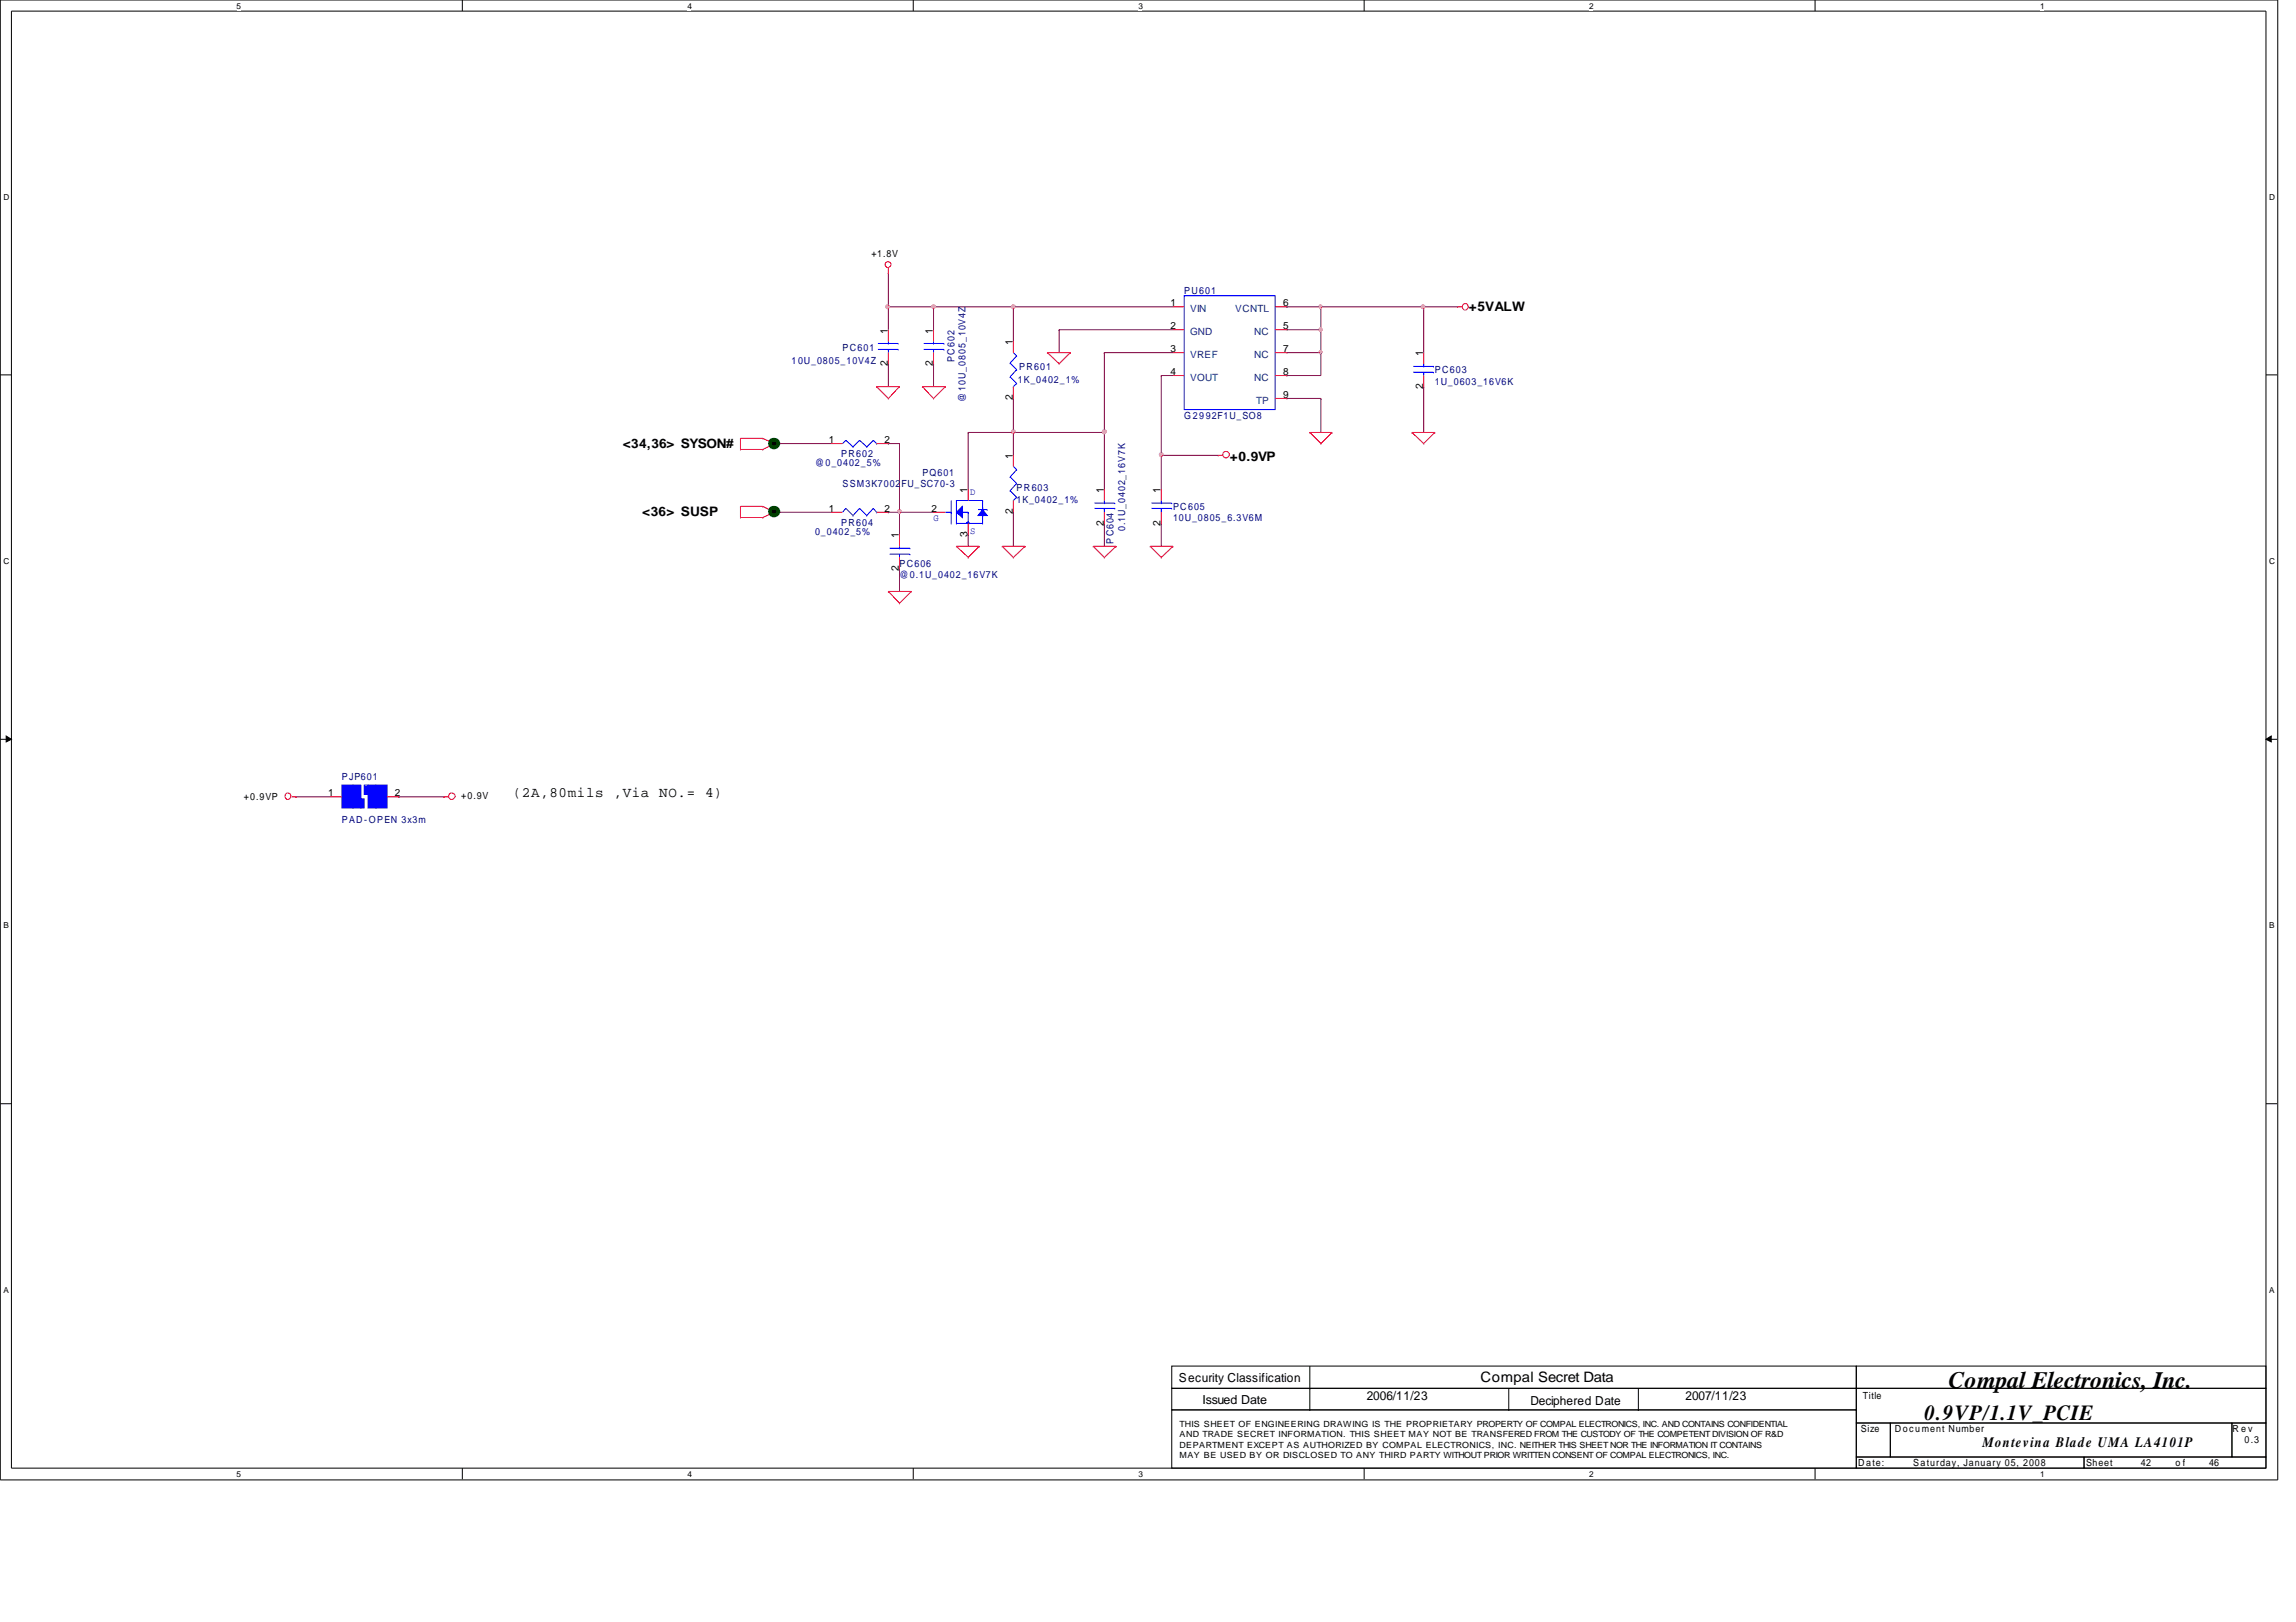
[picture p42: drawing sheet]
<svg xmlns="http://www.w3.org/2000/svg" width="297mm" height="210mm" viewBox="0 0 297 210" stroke-linecap="round" stroke-linejoin="round" font-family="sans-serif">
<defs><g id="words">
<text font-size="3" x="252.1" y="179.6">Compal Electronics, Inc.</text>
<text font-size="2.8" x="249" y="183.8">0.9VP/1.1V_PCIE</text>
<g font-size="1.9">
<text x="66.3" y="103.1">(2A,80mils ,Via NO.= 4)</text>
<text x="191.6" y="178.9">Compal Secret Data</text>
<text x="256.5" y="187.3">Montevina Blade UMA LA4101P</text>
</g>
<g font-size="1.7">
<text x="190" y="40.3">+5VALW</text>
<text x="80.6" y="58">&lt;34,36&gt; SYSON#</text>
<text x="159.1" y="59.6">+0.9VP</text>
<text x="83.1" y="66.8">&lt;36&gt; SUSP</text>
</g>
<g font-size="1.6">
<text x="152.5" y="178.9">Security Classification</text>
<text x="155.6" y="181.7">Issued Date</text>
<text x="176.8" y="181.2">2006/11/23</text>
<text x="198" y="181.8">Deciphered Date</text>
<text x="218.1" y="181.2">2007/11/23</text>
</g>
<g font-size="1.4">
<text x="114.8" y="47.4" transform="rotate(-90 114.8 47.4)">2</text>
<text x="114.8" y="43.2" transform="rotate(-90 114.8 43.2)">1</text>
<text x="120.7" y="47.4" transform="rotate(-90 120.7 47.4)">2</text>
<text x="120.7" y="43.2" transform="rotate(-90 120.7 43.2)">1</text>
<text x="131" y="44.6" transform="rotate(-90 131 44.6)">1</text>
<text x="184.1" y="46.1" transform="rotate(-90 184.1 46.1)">1</text>
<text x="131" y="51.8" transform="rotate(-90 131 51.8)">2</text>
<text x="184.1" y="50.4" transform="rotate(-90 184.1 50.4)">2</text>
<text x="131" y="59.4" transform="rotate(-90 131 59.4)">1</text>
<text x="125.2" y="63.8" transform="rotate(-90 125.2 63.8)">1</text>
<text x="142.8" y="63.8" transform="rotate(-90 142.8 63.8)">1</text>
<text x="150.2" y="63.8" transform="rotate(-90 150.2 63.8)">1</text>
<text x="116.3" y="69.7" transform="rotate(-90 116.3 69.7)">1</text>
<text x="125.2" y="69.5" transform="rotate(-90 125.2 69.5)">3</text>
<text x="131" y="66.5" transform="rotate(-90 131 66.5)">2</text>
<text x="142.8" y="68.1" transform="rotate(-90 142.8 68.1)">2</text>
<text x="150.2" y="68.1" transform="rotate(-90 150.2 68.1)">2</text>
<text x="116.3" y="73.9" transform="rotate(-90 116.3 73.9)">2</text>
</g>
<g font-size="1.3">
<text x="112.7" y="33.3">+1.8V</text>
<text x="151.4" y="39.6">1</text>
<text x="166" y="39.6">6</text>
<text x="151.4" y="42.6">2</text>
<text x="151.4" y="45.6">3</text>
<text x="166" y="42.6">5</text>
<text x="166" y="45.6">7</text>
<text x="151.4" y="48.5">4</text>
<text x="166" y="48.5">8</text>
<text x="166" y="51.5">9</text>
<text x="107.2" y="57.3">1</text>
<text x="114.4" y="57.3">2</text>
<text x="107.2" y="66.2">1</text>
<text x="114.4" y="66.2">2</text>
<text x="120.5" y="66.2">2</text>
<text x="31.5" y="103.5">+0.9VP</text>
<text x="42.5" y="103">1</text>
<text x="51.1" y="103">2</text>
<text x="59.6" y="103.4">+0.9V</text>
<text x="240.7" y="185.3">Size</text>
<text x="241" y="181">Title</text>
<text x="245.1" y="185.3">Document Number</text>
<text x="288.8" y="185.3">R e v</text>
<text x="240.4" y="189.7">Date:</text>
<text x="247.5" y="189.7">Saturday, January 05, 2008</text>
<text x="269.9" y="189.7">Sheet</text>
<text x="277" y="189.7">42</text>
<text x="281.5" y="189.7">o f</text>
<text x="285.8" y="189.7">46</text>
<text x="290.4" y="186.8">0.3</text>
</g>
<g font-size="1.3" fill="#000080">
<text x="153.2" y="38">PU601</text>
<text x="102.4" y="47.1">10U_0805_10V4Z</text>
<text x="109" y="45.4">PC601</text>
<text x="123.5" y="46.8" transform="rotate(-90 123.5 46.8)">PC602</text>
<text x="131.9" y="47.8">PR601</text>
<text x="124.9" y="52" transform="rotate(-90 124.9 52)">@10U_0805_10V4Z</text>
<text x="131.7" y="49.6">1K_0402_1%</text>
<text x="185.6" y="48.3">PC603</text>
<text x="185.6" y="49.8">1U_0603_16V6K</text>
<text x="108.8" y="59.2">PR602</text>
<text x="153.2" y="54.2">G2992F1U_SO8</text>
<text x="105.4" y="60.4">@0_0402_5%</text>
<text x="109" y="63">SSM3K7002FU_SC70-3</text>
<text x="119.3" y="61.6">PQ601</text>
<text x="131.5" y="63.5">PR603</text>
<text x="131.5" y="65.1">1K_0402_1%</text>
<text x="151.8" y="66">PC605</text>
<text x="105.4" y="69.2">0_0402_5%</text>
<text x="108.8" y="68.1">PR604</text>
<text x="144.1" y="70.4" transform="rotate(-90 144.1 70.4)">PC604</text>
<text x="145.6" y="68.7" transform="rotate(-90 145.6 68.7)">0.1U_0402_16V7K</text>
<text x="151.8" y="67.5">10U_0805_6.3V6M</text>
<text x="116.4" y="73.3">PC606</text>
<text x="116.4" y="74.8">@0.1U_0402_16V7K</text>
<text x="44.2" y="100.9">PJP601</text>
<text x="44.2" y="106.5">PAD-OPEN 3x3m</text>
</g>
<g font-size="1.3" fill="#004080">
<text x="154" y="40.4">VIN</text>
<text x="159.8" y="40.4">VCNTL</text>
<text x="154" y="43.3">GND</text>
<text x="154" y="46.3">VREF</text>
<text x="162.3" y="43.3">NC</text>
<text x="162.3" y="46.3">NC</text>
<text x="154" y="49.3">VOUT</text>
<text x="162.3" y="49.3">NC</text>
<text x="162.5" y="52.2">TP</text>
</g>
<g font-size="1.3" fill="#00f">
<text x="125.5" y="64">D</text>
<text x="120.8" y="67.5">G</text>
<text x="125.5" y="69.1">S</text>
</g>
<g font-size="1.1">
<text x="30.6" y="1.1">5</text>
<text x="88.9" y="1.1">4</text>
<text x="147.3" y="1.1">3</text>
<text x="205.6" y="1.1">2</text>
<text x="263.9" y="1.1">1</text>
<text x=".5" y="25.9">D</text>
<text x="293.6" y="25.9">D</text>
<text x=".5" y="73">C</text>
<text x="293.6" y="73">C</text>
<text x=".5" y="120.1">B</text>
<text x="293.6" y="120.1">B</text>
<text x=".5" y="167.3">A</text>
<text x="293.6" y="167.3">A</text>
<text x="152.6" y="184.7">THIS SHEET OF ENGINEERING DRAWING IS THE PROPRIETARY PROPERTY OF COMPAL ELECTRONICS, INC. AND CONTAINS CONFIDENTIAL</text>
<text x="30.6" y="191.1">5</text>
<text x="88.9" y="191.1">4</text>
<text x="147.3" y="191.1">3</text>
<text x="152.6" y="188.7">MAY BE USED BY OR DISCLOSED TO ANY THIRD PARTY WITHOUT PRIOR WRITTEN CONSENT OF COMPAL ELECTRONICS, INC.</text>
<text x="152.6" y="187.4">DEPARTMENT EXCEPT AS AUTHORIZED BY COMPAL ELECTRONICS, INC. NEITHER THIS SHEET NOR THE INFORMATION IT CONTAINS</text>
<text x="152.6" y="186">AND TRADE SECRET INFORMATION. THIS SHEET MAY NOT BE TRANSFERED FROM THE CUSTODY OF THE COMPETENT DIVISION OF R&amp;D</text>
<text x="205.6" y="191.1">2</text>
<text x="263.9" y="191.1">1</text>
</g>
</g></defs>
<path d="M0 0h294.7v191.5h-294.7zM1.5 1.4h291.7v188.6h-291.7z" fill="none" stroke="#000" stroke-width=".13"/>
<g fill="#fff">
<path d="M30.6 .2h.5v1.2h-.5z"/>
<path d="M30.6 190.2h.5v1.1h-.5z"/>
</g>
<path d="M59.8 0v1.4M59.8 190v1.4" fill="none" stroke="#000" stroke-width=".13"/>
<g fill="#fff">
<path d="M88.9 .2h.5v1.2h-.5z"/>
<path d="M88.9 190.2h.5v1.1h-.5z"/>
</g>
<path d="M118.1 0v1.4M118.1 190v1.4" fill="none" stroke="#000" stroke-width=".13"/>
<g fill="#fff">
<path d="M147.3 .2h.5v1.2h-.5z"/>
<path d="M147.3 190.2h.5v1.1h-.5z"/>
</g>
<path d="M176.5 0v1.4M176.5 190v1.4" fill="none" stroke="#000" stroke-width=".13"/>
<g fill="#fff">
<path d="M205.6 .2h.5v1.2h-.5z"/>
<path d="M205.6 190.2h.5v1.1h-.5z"/>
</g>
<path d="M234.8 0v1.4M234.8 190v1.4" fill="none" stroke="#000" stroke-width=".13"/>
<g fill="#fff">
<path d="M263.9 .2h.6v1.2h-.6z"/>
<path d="M263.9 190.2h.6v1.1h-.6z"/>
<path d="M.5 25h.6v1.2h-.6z"/>
<path d="M293.6 25h.6v1.2h-.6z"/>
<path d="M.5 72.1h.6v1.1h-.6z"/>
<path d="M293.6 72.1h.6v1.1h-.6z"/>
</g>
<path d="M0 48.5h1.5M293.2 48.5h1.4" fill="none" stroke="#000" stroke-width=".13"/>
<g fill="#fff">
<path d="M.5 119.2h.6v1.2h-.6z"/>
<path d="M293.6 119.2h.6v1.2h-.6z"/>
</g>
<path d="M0 95.7h1.5M.8 95.2l.7 .5-.7 .3zM293.2 95.7l.6-.5v.8zM293.2 95.7h1.4" fill="none" stroke="#000" stroke-width=".13"/>
<path d="M.8 95.2l.7 .5-.7 .3zM293.2 95.7l.6-.5v.8z" fill="#000"/>
<g fill="#fff">
<path d="M.5 166.4h.6v1.2h-.6z"/>
<path d="M293.6 166.4h.7v1.2h-.7z"/>
</g>
<path d="M0 142.8h1.5M293.2 142.8h1.4" fill="none" stroke="#000" stroke-width=".13"/>
<g fill="none" stroke="#800040" stroke-width=".13">
<path d="M114.9 39.7h.1M114.9 35.3h.1M114.9 39.7h36.9M114.9 35.3v7.4M120.8 39.7h.1M120.8 39.7v3M131.1 39.7h.1M131.1 39.7v4.5M166.5 39.7h.1M166.5 39.7h22.1M170.9 39.7h.1M170.9 39.7v8.9h-4.4"/>
<path d="M184.2 39.7h.1M184.2 39.7v5.9M100.2 57.4h.1M100.2 57.4h7.4M114.9 57.4h.1M114.9 47.1h.1M114.9 57.4h1.5M114.9 47.1v2.9M116.4 57.4h.1M116.4 57.4v11.8M120.8 47.1h.1M120.8 47.1v2.9"/>
<path d="M125.3 56h.1M125.3 56h17.6M125.3 56v7.3M131.1 51.6h.1M131.1 56h.1M131.1 51.6v7.3M137 42.7h.1M137 42.7h14.8M137 42.7v2.9M142.9 45.6h.1M142.9 56h.1M142.9 45.6v17.7"/>
<path d="M142.9 45.6h8.9M150.2 48.6h.1M150.2 58.9h.1M150.2 48.6h1.6M150.2 48.6v14.7M150.2 58.9h7.4M166.5 42.7h.1M166.5 48.6h.1M166.5 45.6h.1M166.5 51.6h.1M166.5 45.6h4.4M166.5 42.7h4.4"/>
<path d="M166.5 51.6h4.4M170.9 51.6h.1M170.9 42.7h.1M170.9 45.6h.1M170.9 51.6v4.4M184.2 50h.1M184.2 50v6M100.2 66.3h.1M100.2 66.3h7.4M114.9 66.3h.1M114.9 66.3h5.9M116.4 66.3h.1"/>
<path d="M116.4 73.7h.1M116.4 73.7v2.8M125.3 69.2h.1M125.3 69.2v1.5M131.1 66.3h.1M131.1 66.3v4.4M142.9 67.7h.1M142.9 67.7v3M150.2 67.7h.1M150.2 67.7v3M38.3 103.1h.1M38.3 103.1h4.4"/>
<path d="M51.6 103.1h.1M51.6 103.1h5.8"/>
</g>
<g fill="none" stroke="#f00" stroke-width=".13">
<path d="M95.8 56.7h.1M95.8 58.2h.1M95.8 56.7v1.5M95.8 58.2h2.9M95.8 56.7h2.9M98.7 58.2h.1M98.7 56.7h.1M98.7 56.7l1.5 .7M100.2 57.4h.1M100.2 57.4l-1.5 .8M95.8 65.5h.1M95.8 67h.1"/>
<path d="M95.8 67h2.9M95.8 65.5h2.9M95.8 65.5v1.5M98.7 67h.1M98.7 65.5h.1M98.7 65.5l1.5 .8M100.2 66.3h.1M100.2 66.3l-1.5 .7"/>
</g>
<circle cx="100.2" cy="57.4" r=".71" fill="#008000"/>
<g fill="none" stroke="#008000" stroke-width=".13">
<circle cx="100.2" cy="57.4" r=".71"/>
<circle cx="100.2" cy="57.4" r=".37"/>
</g>
<circle cx="100.2" cy="57.4" r=".37" fill="#000"/>
<circle cx="100.2" cy="66.2" r=".71" fill="#008000"/>
<g fill="none" stroke="#008000" stroke-width=".13">
<circle cx="100.2" cy="66.2" r=".71"/>
<circle cx="100.2" cy="66.2" r=".37"/>
</g>
<circle cx="100.2" cy="66.2" r=".37" fill="#000"/>
<g fill="none" stroke="#f00" stroke-width=".13">
<path d="M114.9 35.3h.1M114.9 34.7v.6M188.6 39.7h.1M188.6 39.7h.6M113.4 50h.1M113.4 50h3M113.4 50l1.5 1.6M114.9 51.6h.1M116.4 50h.1M116.4 50l-1.5 1.6M119.3 50h.1M119.3 50h3"/>
<path d="M119.3 50l1.5 1.6M120.8 51.6h.1M122.3 50h.1M122.3 50l-1.5 1.6M131.1 44.2v1.4M131.1 50v1.6M135.5 45.6h.1M135.5 45.6h3M135.5 45.6l1.5 1.5M137 47.1h.1M138.5 45.6h.1M138.5 45.6l-1.5 1.5"/>
<path d="M157.6 58.9h.1M157.6 58.9h.6M169.5 56h.1M169.5 56h2.8M169.5 56l1.4 1.4M170.9 57.4h.1M172.3 56h.1M172.3 56l-1.4 1.4M182.7 56h.1M182.7 56h2.9M182.7 56l1.5 1.4M184.2 57.4h.1"/>
<path d="M185.6 56h.1M185.6 56l-1.4 1.4M114.9 76.5h.1M114.9 76.5h3M114.9 76.5l1.5 1.6M116.4 78.1h.1M117.9 76.5h.1M117.9 76.5l-1.5 1.6M123.7 70.7h.1M123.7 70.7h3M123.7 70.7l1.6 1.4M125.3 72.1h.1"/>
<path d="M126.7 70.7h.1M126.7 70.7l-1.4 1.4M129.7 70.7h.1M129.7 70.7h2.9M129.7 70.7l1.4 1.4M131.1 72.1h.1M132.6 70.7h.1M132.6 70.7l-1.5 1.4M141.4 70.7h.1M141.4 70.7h3M141.4 70.7l1.5 1.4M142.9 72.1h.1"/>
<path d="M144.4 70.7h.1M144.4 70.7l-1.5 1.4M148.8 70.7h.1M148.8 70.7h3M148.8 70.7l1.4 1.4M150.2 72.1h.1M150.2 63.3v1.5M150.2 66.3v1.4M151.8 70.7h.1M151.8 70.7l-1.6 1.4M37.7 103.1h.6M38.3 103.1h.1"/>
<path d="M57.4 103.1h.1M57.4 103.1h.6"/>
<circle cx="114.9" cy="34.2" r=".38"/>
<circle cx="189.5" cy="39.7" r=".4"/>
<circle cx="158.6" cy="58.8" r=".42"/>
<circle cx="37.2" cy="103" r=".4"/>
<circle cx="58.5" cy="103" r=".42"/>
</g>
<g fill="none" stroke="#000" stroke-width=".13">
<path d="M151.6 176.8h88.6v2.9h-88.6zM151.6 179.7h88.6v2.8h-88.6zM169.5 179.7h.1M169.5 176.8v5.7M195.2 179.7v2.8M212 179.7v2.8M240.2 176.8h53v2.9h-53zM240.2 179.7h53v4.4h-53zM151.6 182.5h88.6v7.5h-88.6zM169.5 182.5h.1M195.2 182.5h.1M212 182.5h.1"/>
<path d="M240.2 184.1h4.4v4.5h-4.4zM240.2 188.6h29.4v1.4h-29.4zM244.6 184.1h44.2v4.5h-44.2zM269.6 188.6h23.6v1.4h-23.6zM288.8 184.1h4.4v4.5h-4.4z"/>
</g>
<g fill="none" stroke="#00f" stroke-width=".13">
<path d="M130.7 47h.1M130.7 48.8h.1M130.7 47l.8 .8M130.7 48.8l.8 .8M131.1 50h.1M131.1 45.6l.4 .5M131.5 46.1h.1M131.5 47.8h.1M131.5 49.6h.1M131.5 46.1l-.8 .9M131.5 47.8l-.8 1M131.5 49.6l-.4 .4"/>
<path d="M149 65.8h2.6M149 65.1h2.6M150.2 65.1h.1M150.2 65.8h.1M150.2 64.8v.3M150.2 65.8v.5M151.6 65.8h.1M151.6 65.1h.1"/>
</g>
<path d="M123.7 66.3l.8-.8v1.5z" fill="#00f"/>
<path d="M123.7 66.3l.8-.8v1.5z" fill="none" stroke="#00f" stroke-width=".13"/>
<path d="M127.1 66l.6 .7h-1.2z" fill="#00f"/>
<g fill="none" stroke="#00f" stroke-width=".13">
<path d="M109.4 57h.1M109.4 57l-.4 .4M109.4 57l1 .8M110.4 57.8h.1M111.2 57h.1M111.2 57l-.8 .8M111.2 57l.9 .8M112.1 57.8h.1M113 57h.1M113 57l-.9 .8M113 57l.4 .4M113.4 57.4h.1"/>
<path d="M113.6 45.2h2.6M113.6 44.4h2.6M114.9 44.4h.1M114.9 45.2h.1M114.9 44.2v.2M114.9 45.2v.4M116.2 45.2h.1M116.2 44.4h.1M119.5 45.2h2.6M119.5 44.4h2.6M120.8 44.4h.1M120.8 45.2h.1"/>
<path d="M120.8 44.2v.2M120.8 45.2v.4M122.1 45.2h.1M122.1 44.4h.1M182.8 48.2h2.7M182.8 47.4h2.7M184.2 47.4h.1M184.2 48.2h.1M184.2 47.1v.3M184.2 48.2v.4M185.5 48.2h.1M185.5 47.4h.1"/>
<path d="M109.4 65.8h.1M109.4 65.8l-.4 .5M109.4 65.8l1 .9M110.4 66.7h.1M111.2 65.8h.1M111.2 65.8l-.8 .9M111.2 65.8l.9 .9M112.1 66.7h.1M113 65.8h.1M113 65.8l-.9 .9M113 65.8l.4 .5M113.4 66.3h.1"/>
<path d="M115.1 71.7h2.6M115.1 71h2.6M116.4 71h.1M116.4 71.7h.1M116.4 70.7v.3M116.4 71.7v.4M117.7 71.7h.1M117.7 71h.1M122.3 66.3h.8M123.1 66.3h.1M123.1 67.7h.1M123.1 64.8v2.9"/>
<path d="M123.7 64.8h.1M123.7 67.7h.1M123.7 64.8h3.4M123.7 64.8v2.9M123.7 67.7h3.4M124.5 66.3h.1M124.5 66.3h.8M125.1 67.6h.1M125.1 67.6v.1M125.1 67.6h.2M125.3 67.7h.1M125.3 66.3h.1"/>
<path d="M125.3 66.3v1.4M125.3 67.6h.1M125.3 67.6v.1M126.5 66h1.2M127.1 66l.6 .7h-1.2zM127.1 64.8h.1M127.1 65.7h.1M127.1 67.7h.1M127.1 66.7h.1M127.1 64.8v1.2M127.1 66.7v1M127.7 66h.1"/>
<path d="M141.6 65.8h2.6M141.6 65.1h2.6M142.9 65.1h.1M142.9 65.8h.1M142.9 64.8v.3M142.9 65.8v.5M144.2 65.8h.1M144.2 65.1h.1"/>
</g>
<g fill="none" stroke="#f00" stroke-width=".13">
<path d="M107.6 57.4h1.4M113.4 57.4h1.5M114.9 42.7v1.5M114.9 45.6v1.5M120.8 42.7v1.5M120.8 45.6v1.5M184.2 45.6v1.5M184.2 48.6v1.4M107.6 66.3h1.4M113.4 66.3h1.5M116.4 69.2v1.5M116.4 72.1v1.6"/>
<path d="M120.8 66.3h1.5M125.3 63.3v1.5M125.3 67.7v1.5M142.9 63.3v1.5M142.9 66.3v1.4"/>
</g>
<path d="M44.3 101.7h1.4v2.9h-1.4z" fill="#00f"/>
<path d="M44.2 101.6h1.5v3h-1.5z" fill="none" stroke="#00f" stroke-width=".13"/>
<path d="M48.7 101.7h1.4v2.9h-1.4z" fill="#00f"/>
<path d="M48.6 101.6h1.5v3h-1.5z" fill="none" stroke="#00f" stroke-width=".13"/>
<path d="M45.8 101.7h.9v2.9h-.9z" fill="#00f"/>
<path d="M45.7 101.6h1v3h-1z" fill="none" stroke="#00f" stroke-width=".13"/>
<path d="M46.8 103.5h.3v1.1h-.3z" fill="#00f"/>
<path d="M46.7 103.4h.4v1.2h-.4z" fill="none" stroke="#00f" stroke-width=".13"/>
<path d="M47.2 101.7h.4v1.1h-.4z" fill="#00f"/>
<path d="M47.1 101.6h.5v1.2h-.5z" fill="none" stroke="#00f" stroke-width=".13"/>
<path d="M47.7 101.7h.9v2.9h-.9z" fill="#00f"/>
<g fill="none" stroke="#00f" stroke-width=".13">
<path d="M153.2 38.3h11.8v14.7h-11.8zM130.7 61.7h.1M130.7 63.5h.1M130.7 61.7l.8 .9M130.7 63.5l.8 .8M131.1 64.8h.1M131.1 60.4l.4 .4M131.5 60.8h.1M131.5 62.6h.1M131.5 64.3h.1M131.5 60.8l-.8 .9M131.5 62.6l-.8 .9"/>
<path d="M131.5 64.3l-.4 .5M47.6 101.6h1v3h-1z"/>
</g>
<g fill="none" stroke="#f00" stroke-width=".13">
<path d="M151.8 39.7h1.4M165 39.7h1.5M131.1 58.9v1.5M151.8 48.6h1.4M151.8 42.7h1.4M151.8 45.6h1.4M165 48.6h1.5M165 42.7h1.5M165 45.6h1.5M165 51.6h1.5M131.1 64.8v1.5M42.7 103.1h1.5"/>
<path d="M50.1 103.1h1.5"/>
</g>
<path d="M116.1 66.1l.3-.1h.1l.1 .2-.2 .3-.2-.1z" fill-rule="evenodd" fill="#f0f"/>
<path d="M116.1 66.1l.3-.1h.1l.1 .2-.2 .3-.2-.1z" fill="none" stroke="#f0f" stroke-width=".13"/>
<path d="M170.7 39.5h.3l.1 .2-.3 .3-.2-.3z" fill-rule="evenodd" fill="#f0f"/>
<path d="M170.7 39.5h.3l.1 .2-.3 .3-.2-.3z" fill="none" stroke="#f0f" stroke-width=".13"/>
<path d="M120.5 39.6l.3-.1h.1l.1 .2-.2 .3-.2-.1z" fill-rule="evenodd" fill="#f0f"/>
<path d="M120.5 39.6l.3-.1h.1l.1 .2-.2 .3-.2-.1z" fill="none" stroke="#f0f" stroke-width=".13"/>
<path d="M130.9 39.6l.2-.1h.2l.1 .2-.3 .3-.2-.1z" fill-rule="evenodd" fill="#f0f"/>
<path d="M130.9 39.6l.2-.1h.2l.1 .2-.3 .3-.2-.1z" fill="none" stroke="#f0f" stroke-width=".13"/>
<path d="M142.6 55.7l.3-.1 .1 .1 .1 .2-.2 .2-.2-.1z" fill-rule="evenodd" fill="#f0f"/>
<path d="M142.6 55.7l.3-.1 .1 .1 .1 .2-.2 .2-.2-.1z" fill="none" stroke="#f0f" stroke-width=".13"/>
<path d="M130.9 55.7l.2-.1 .2 .1 .1 .2-.3 .2-.2-.1z" fill-rule="evenodd" fill="#f0f"/>
<path d="M130.9 55.7l.2-.1 .2 .1 .1 .2-.3 .2-.2-.1z" fill="none" stroke="#f0f" stroke-width=".13"/>
<path d="M142.6 55.7l.3-.1 .1 .1 .1 .2-.2 .2-.2-.1z" fill-rule="evenodd" fill="#f0f"/>
<path d="M142.6 55.7l.3-.1 .1 .1 .1 .2-.2 .2-.2-.1z" fill="none" stroke="#f0f" stroke-width=".13"/>
<path d="M114.6 39.6l.2-.1h.2l.1 .2-.3 .3-.1-.1z" fill-rule="evenodd" fill="#f0f"/>
<path d="M114.6 39.6l.2-.1h.2l.1 .2-.3 .3-.1-.1z" fill="none" stroke="#f0f" stroke-width=".13"/>
<path d="M170.7 45.4h.3l.1 .2-.1 .1-.2 .1-.1-.1z" fill-rule="evenodd" fill="#f0f"/>
<path d="M170.7 45.4h.3l.1 .2-.1 .1-.2 .1-.1-.1z" fill="none" stroke="#f0f" stroke-width=".13"/>
<path d="M170.7 42.5h.3l.1 .2-.3 .2-.2-.2z" fill-rule="evenodd" fill="#f0f"/>
<path d="M170.7 42.5h.3l.1 .2-.3 .2-.2-.2z" fill="none" stroke="#f0f" stroke-width=".13"/>
<path d="M183.9 39.6l.2-.1h.2l.1 .2-.3 .3-.2-.1z" fill-rule="evenodd" fill="#f0f"/>
<path d="M183.9 39.6l.2-.1h.2l.1 .2-.3 .3-.2-.1z" fill="none" stroke="#f0f" stroke-width=".13"/>
<path d="M150 58.7l.2-.1 .2 .1 .1 .1-.3 .3-.2-.1z" fill-rule="evenodd" fill="#f0f"/>
<path d="M150 58.7l.2-.1 .2 .1 .1 .1-.3 .3-.2-.1z" fill="none" stroke="#f0f" stroke-width=".13"/>
<use href="#words"/>
</svg>
